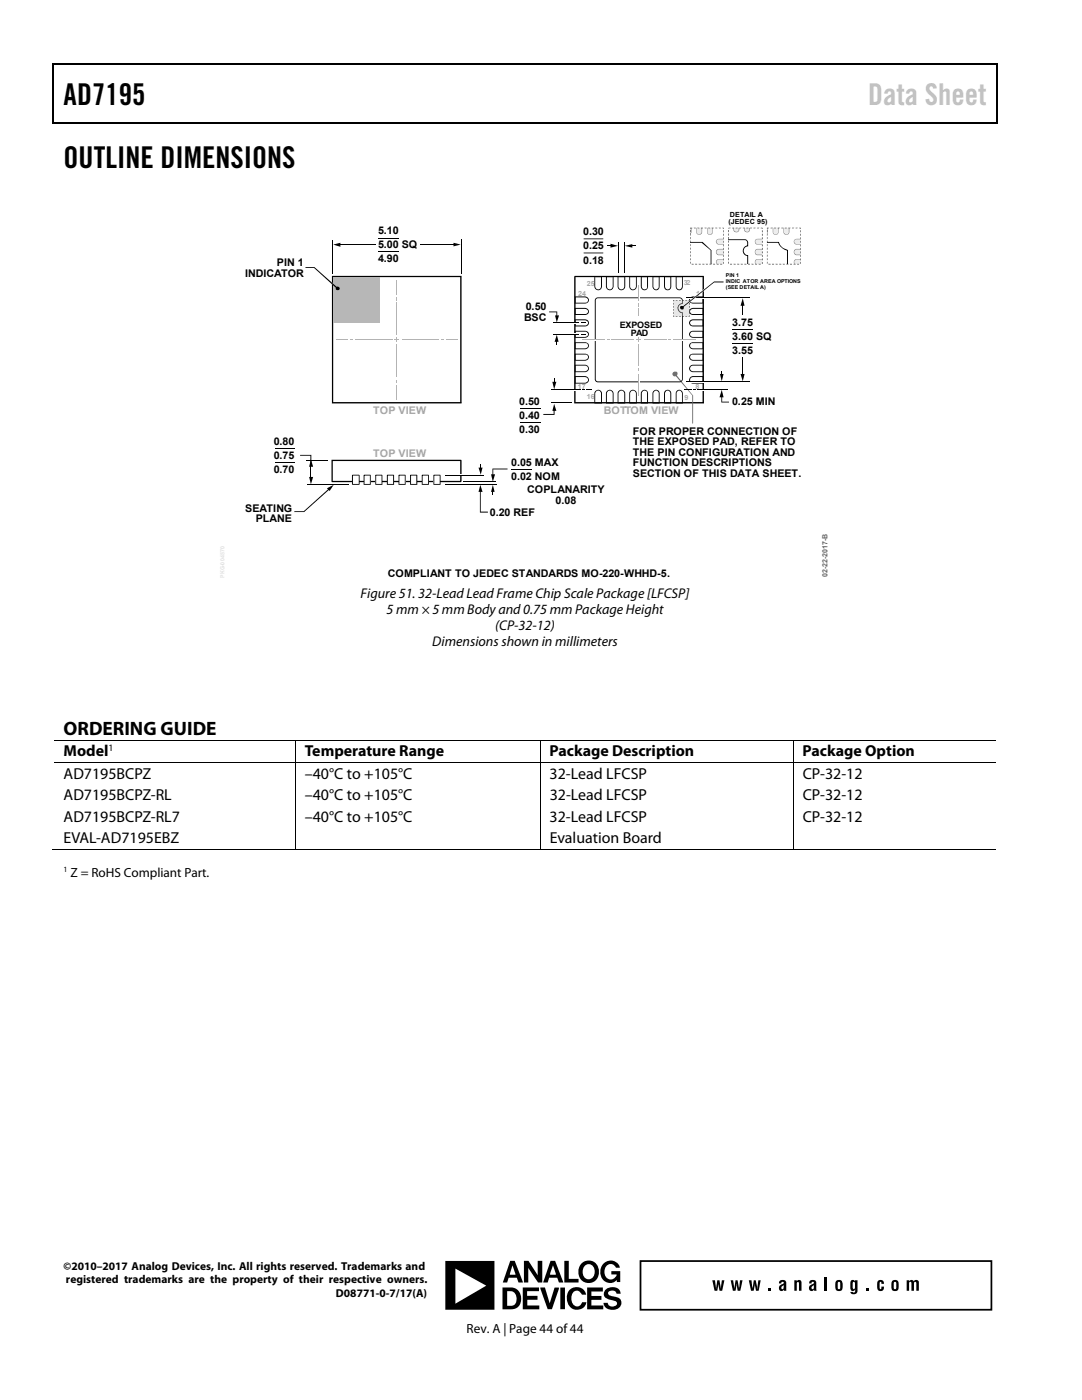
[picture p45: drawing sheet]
<svg xmlns="http://www.w3.org/2000/svg" width="216mm" height="279mm" viewBox="0 0 216 279" stroke-linecap="round" stroke-linejoin="round" font-family="sans-serif">
<defs><g id="words">
<g font-size="6">
<text x="12.7" y="21">AD7195</text>
<text x="12.7" y="33.6">OUTLINE DIMENSIONS</text>
</g>
<text font-size="6" fill="#c0c0c0" x="173.2" y="21">Data Sheet</text>
<text font-size="3.9" x="12.7" y="146.6">ORDERING GUIDE</text>
<g font-size="3.2">
<text x="12.7" y="151">Model</text>
<text x="12.7" y="155.4">AD7195BCPZ</text>
<text x="60.8" y="155.4">–40°C to +105°C</text>
<text x="60.8" y="151">Temperature Range</text>
<text x="109.7" y="151">Package Description</text>
<text x="109.7" y="155.4">32-Lead LFCSP</text>
<text x="160.2" y="151">Package Option</text>
<text x="160.2" y="155.4">CP-32-12</text>
<text x="12.7" y="159.7">AD7195BCPZ-RL</text>
<text x="60.8" y="159.7">–40°C to +105°C</text>
<text x="109.7" y="159.7">32-Lead LFCSP</text>
<text x="160.2" y="159.7">CP-32-12</text>
<text x="12.7" y="164">AD7195BCPZ-RL7</text>
<text x="60.8" y="164">–40°C to +105°C</text>
<text x="109.7" y="164">32-Lead LFCSP</text>
<text x="160.2" y="164">CP-32-12</text>
<text x="12.7" y="168.3">EVAL-AD7195EBZ</text>
<text x="109.7" y="168.3">Evaluation Board</text>
</g>
<g font-size="2.8">
<text x="72" y="119.4">Figure 51. 32-Lead Lead Frame Chip Scale Package [LFCSP]</text>
<text x="77.1" y="122.6">5 mm × 5 mm Body and 0.75 mm Package Height</text>
<text x="98.8" y="125.8">(CP-32-12)</text>
<text x="86.3" y="128.9">Dimensions shown in millimeters</text>
</g>
<g font-size="2.6">
<text x="14.1" y="175">Z = RoHS Compliant Part.</text>
<text x="93.1" y="266">Rev. A | Page 44 of 44</text>
</g>
<g font-size="2.3">
<text x="12.7" y="253.5">©2010–2017 Analog Devices, Inc. All rights reserved. Trademarks and</text>
<text x="13.2" y="256.1">registered trademarks are the property of their respective owners.</text>
<text x="67" y="258.8">D08771-0-7/17(A)</text>
</g>
<g font-size="2.1">
<text x="75.4" y="46.8">5.10</text>
<text x="116.4" y="47">0.30</text>
<text x="55.2" y="53.1">PIN 1</text>
<text x="75.4" y="49.6">5.00 SQ</text>
<text x="75.4" y="52.4">4.90</text>
<text x="116.4" y="49.8">0.25</text>
<text x="116.4" y="52.6">0.18</text>
<text x="48.9" y="55.2">INDICATOR</text>
<text x="104.6" y="64">BSC</text>
<text x="104.9" y="61.8">0.50</text>
<text x="146.1" y="65.1">3.75</text>
<text x="146.1" y="67.9">3.60 SQ</text>
<text x="146.1" y="70.7">3.55</text>
<text x="103.6" y="80.9">0.50</text>
<text x="103.6" y="83.7">0.40</text>
<text x="146.1" y="80.9">0.25 MIN</text>
<text x="54.6" y="88.9">0.80</text>
<text x="103.6" y="86.5">0.30</text>
<text x="126.3" y="86.7">FOR PROPER CONNECTION OF</text>
<text x="126.3" y="88.8">THE EXPOSED PAD, REFER TO</text>
<text x="54.6" y="91.7">0.75</text>
<text x="54.6" y="94.5">0.70</text>
<text x="102" y="92.9">0.05 MAX</text>
<text x="102" y="95.7">0.02 NOM</text>
<text x="126.3" y="91">THE PIN CONFIGURATION AND</text>
<text x="126.3" y="93.1">FUNCTION DESCRIPTIONS</text>
<text x="126.3" y="95.2">SECTION OF THIS DATA SHEET.</text>
<text x="105.2" y="98.4">COPLANARITY</text>
<text x="110.9" y="100.5">0.08</text>
<text x="48.9" y="102.2">SEATING</text>
<text x="51" y="104.2">PLANE</text>
<text x="97.7" y="102.9">0.20 REF</text>
<text x="77.4" y="115.2">COMPLIANT TO JEDEC STANDARDS MO-220-WHHD-5.</text>
</g>
<g font-size="2.1" fill="#a4a6a9">
<text x="74.5" y="82.6">TOP VIEW</text>
<text x="120.5" y="82.6">BOTTOM VIEW</text>
<text x="74.5" y="91.1">TOP VIEW</text>
</g>
<text font-size="1.9" x="21.7" y="149.9">1</text>
<g font-size="1.8">
<text x="123.7" y="65.4">EXPOSED</text>
<text x="125.9" y="67">PAD</text>
</g>
<text font-size="1.6" x="12.7" y="174.1">1</text>
<g font-size="1.4">
<text x="145.4" y="44.7">(JEDEC 95)</text>
<text x="145.6" y="43.3">DETAIL A</text>
</g>
<g font-size="1.4" fill="#a4a6a9">
<text x="115.4" y="59">24</text>
<text x="117.1" y="57">25</text>
<text x="136.4" y="56.9">32</text>
<text x="138.9" y="59">1</text>
<text x="115.3" y="77.6">17</text>
<text x="138.8" y="77.6">8</text>
<text x="117.1" y="79.7">16</text>
<text x="136.6" y="79.7">9</text>
</g>
<text font-size="1.4" fill="#636465" x="165.1" y="115.2" transform="rotate(-90 165.1 115.2)">02-22-2017-B</text>
<g font-size="1.1">
<text x="144.8" y="56.5">INDIC ATOR AREA OPTIONS</text>
<text x="144.8" y="55.2">PIN 1</text>
<text x="144.8" y="57.7">(SEE DETAIL A)</text>
</g>
</g></defs>
<path d="M10.5 12.7h.3v1h-.3zM198.8 12.7h.2v1h-.2zM198.8 12.7h.2v.3h-.2zM198.8 24.4h.2v.3h-.2zM66.1 91.8h25.9l.1 4.3-25.9 .1-.1-4.3h.3v4.1h25.4v-4h-25.6zM114.6 55.1h25.8l.1 25.3-.1-.2v.2h-.2v-25.1h-25.3v24.9h25.5l.1 .3h-25.9z" fill="#000"/>
<path d="M10.5 12.8h188.3M10.7 13.7v11M198.9 13.7v11M10.5 24.5h188.3" fill="none" stroke="#000" stroke-width=".25"/>
<path d="M66.3 47.8v6.8M92 47.8v6.9M103.8 81.6h4M103.8 84.3h4" fill="none" stroke="#000" stroke-width=".2"/>
<path d="M70.3 94.8h1.4v1.9h-1.4z" fill="#fff"/>
<path d="M70.2 94.8h1.6l-.1 2-1.5-.1v-1.9h.2v1.8h1.2v-1.7z" fill="#000"/>
<path d="M72.6 94.8h1.3v1.9h-1.3z" fill="#fff"/>
<path d="M72.6 94.8h1.4v2h-1.4v-2h.1v1.8h1.1v-1.7z" fill="#000"/>
<path d="M75 94.8h1.2v1.9h-1.2z" fill="#fff"/>
<path d="M74.9 94.8h1.4v2h-1.4v-2h.2v1.8h1v-1.7z" fill="#000"/>
<path d="M77.3 94.8h1.2v1.9h-1.2z" fill="#fff"/>
<path d="M77.2 94.8h1.4v2h-1.4v-2h.2v1.8h1v-1.7z" fill="#000"/>
<path d="M79.6 94.8h1.3v1.9h-1.3z" fill="#fff"/>
<path d="M79.5 94.8h1.4v2h-1.4v-2h.2v1.8h1.1v-1.7z" fill="#000"/>
<path d="M81.9 94.8h1.3v1.9h-1.3z" fill="#fff"/>
<path d="M81.8 94.8h1.5v2h-1.5v-2h.2v1.8h1.1v-1.7z" fill="#000"/>
<path d="M84.2 94.8h1.3v1.9h-1.3z" fill="#fff"/>
<path d="M84.2 94.8h1.4v2h-1.4v-2h.1v1.8h1.1v-1.7z" fill="#000"/>
<path d="M86.6 94.8h1.2v1.9h-1.2z" fill="#fff"/>
<path d="M86.5 94.8h1.4v2h-1.4v-2h.2v1.8h1v-1.7zM95.5 93.3h.8l-.4 1.4zM95.8 92.7h.1v1h-.1zM95.8 96.8l.5 1.4h-.8zM95.8 97.9h.1v4.2h1.5v.2h-1.6z" fill="#000"/>
<path d="M61.1 91.8h4.3M61.2 96.7h8.3M88.8 96.7h10.2M92.5 96.1h6.5M102.1 93.6h4.1" fill="none" stroke="#000" stroke-width=".2"/>
<path d="M91.6 94.7h.7v.3h-.7z" fill="#fff"/>
<path d="M88.7 94.8h7.8" fill="none" stroke="#000" stroke-width=".2"/>
<path d="M58.7 102h1.9l5.1-4.5 .1 .1-5.1 4.6h-2zM65.2 97.5l1.4-.7-.8 1.2zM66.2 55.1h25.9v25.3l-.1-.2v.2h-.2v-25.1h-25.3v24.9h25.5l.1 .3h-25.9zM98 94.7h.8l-.5 1.4zM98.3 97.8h.1v1h-.1zM98.3 96.8l.4 1.4h-.7zM98.3 93.5h3v.2h-2.9v1.2h-.1z" fill="#000"/>
<path d="M66 56.5l.1-.2 .7 .5-.2 .2z" fill="#fff"/>
<path d="M66.5 55.3h9.2v9h-9.2z" fill="#b5b7b9"/>
<g fill="#000">
<path d="M61 53.3h1.7l4.8 4.2-.2 .2-4.6-4.2h-1.7zM110.7 62.9h.8l-.4 1.4zM111 67.9h.2v1h-.2zM109.6 62.2h1.6v1h-.2v-.9h-1.4zM111.1 66.8l.4 1.4h-.8z"/>
<circle cx="67.4" cy="57.6" r=".39"/>
</g>
<path d="M148.2 60.7v2.1" fill="none" stroke="#010101" stroke-width=".2"/>
<path d="M148.2 59.5l.4 1.5h-.8z" fill="#010101"/>
<path d="M148.2 71.3v3.6" fill="none" stroke="#010101" stroke-width=".2"/>
<path d="M147.8 74.6h.8l-.4 1.5z" fill="#010101"/>
<path d="M61.7 95.2h.8l-.5 1.5zM59.9 90.8h2.2v2.2h-.2v-2h-2zM62 91.7l.5 1.5h-.8z" fill="#000"/>
<path d="M62 92.9v2.5" fill="none" stroke="#000" stroke-width=".2"/>
<path d="M83.8 48.8h7" fill="none" stroke="#010101" stroke-width=".2"/>
<path d="M90.5 48.5l1.4 .3-1.4 .4z" fill="#010101"/>
<path d="M67.6 48.8h7.3" fill="none" stroke="#010101" stroke-width=".2"/>
<path d="M66.5 48.8l1.4-.3v.8z" fill="#010101"/>
<g fill="#fff">
<path d="M127.4 70.1h.3v.5h-.3z"/>
<path d="M127.4 57.2h.3v.5h-.3z"/>
</g>
<g fill="#000">
<path d="M121.2 49h.9v.2h-.9zM121.8 48.6l1.5 .5-1.5 .3zM125.9 49h.9v.2h-.9zM124.7 49.1l1.5-.4v.7z"/>
<path d="M116.5 47.6v.2h3.9v-.2zM116.5 50.4v.2h3.9v-.2z"/>
</g>
<path d="M75.6 47.5h4M75.6 50.1h4M123.3 48.4v6.1M124.7 48.4v6.1M54.8 89.5h3.9M54.8 92.4h3.9" fill="none" stroke="#000" stroke-width=".2"/>
<g fill="#b1b3b5">
<path d="M79.2 67.3v1z"/>
<path d="M78.7 67.8l1 .1z"/>
<path d="M79.2 75.8v.5z"/>
</g>
<path d="M79.2 76.8v2.9" fill="none" stroke="#b1b3b5" stroke-width=".2"/>
<path d="M79.2 59.4v.6z" fill="#b1b3b5"/>
<path d="M79.2 55.9v3M70.9 67.8h7.4" fill="none" stroke="#b1b3b5" stroke-width=".2"/>
<path d="M70 67.8l.4 .1z" fill="#b1b3b5"/>
<path d="M67 67.8h2.3M80.2 67.8h7.3" fill="none" stroke="#b1b3b5" stroke-width=".2"/>
<path d="M88 67.8l.4 .1z" fill="#b1b3b5"/>
<path d="M79.2 60.4v6.4M79.2 68.8v6.4M89.1 67.8h2.3" fill="none" stroke="#b1b3b5" stroke-width=".2"/>
<g fill="#696a6c">
<path d="M134.6 74.6l.1-.1 3.6 4.4-.1 5.7-.1-5.7z"/>
<circle cx="134.7" cy="74.6" r=".51"/>
</g>
<path d="M118.9 59.5l.4-.1h16.3a.9 .9 0 0 1 .6 1.3 1.22 1.22 0 0 0-.9 .7 .72 .72 0 0 1 .9-.8h-.1a.8 .8 0 0 0-.5-1.1l-16.5 .1-.2 .4v15.9l.4 .2h16.5l.3-.4 .1-13.3a.75 .75 0 0 1-.9-1 1.3 1.3 0 0 0 .9 1v13.3a1.16 1.16 0 0 1-1.5 .6h-15.4a.97 .97 0 0 1-.6-1.2v-15.1z" fill="#000"/>
<g fill="#fff">
<path d="M127.4 69h.3v.6h-.3z"/>
<path d="M127.3 75.9h.3v.5h-.3z"/>
<path d="M118.5 67.7h.5v.2h-.5z"/>
<path d="M135.9 67.7h.5v.2h-.5z"/>
<path d="M127.3 59.2h.3v.5h-.3z"/>
</g>
<g fill="#b1b3b5">
<path d="M127.4 67.3l.1 1z"/>
<path d="M127 67.8l1 .1z"/>
<path d="M127.4 73.6l.1 .5z"/>
</g>
<path d="M127.5 56.8v3.2M122.1 67.8h4.4M127.5 74.6v4.3" fill="none" stroke="#b1b3b5" stroke-width=".2"/>
<path d="M121.1 67.8l.5 .1z" fill="#b1b3b5"/>
<path d="M116.1 67.8h4.5M128.5 67.8h4.4" fill="none" stroke="#b1b3b5" stroke-width=".2"/>
<path d="M133.4 67.8l.5 .1z" fill="#b1b3b5"/>
<path d="M127.5 68.8v4.2M134.4 67.8h4.5" fill="none" stroke="#b1b3b5" stroke-width=".2"/>
<g fill="#b1b3b5">
<path d="M127.4 60.5l.1 .6z"/>
<path d="M127.4 61.6l.1 1.4z"/>
</g>
<g fill="#000">
<path d="M114.7 59.2h2v.2h-1.8v1h1.8a.54 .54 0 0 0 .6-.5 .54 .54 0 0 0-.6-.5v-.1a.58 .58 0 0 1 .8 .6 .95 .95 0 0 1-1.2 .7h-1.6zM118.6 55.1h1.5v2.1h-.2v-1.9h-1.1v1.9a.58 .58 0 0 0 .5 .6 .58 .58 0 0 0 .6-.6h.2a.81 .81 0 0 1-1 .7 .81 .81 0 0 1-.5-1.2zM120.9 55.1h1.5v2.1h-.1v-1.9h-1.2v1.9a.58 .58 0 0 0 .6 .6 .58 .58 0 0 0 .6-.6 .73 .73 0 0 1-.8 .7 .73 .73 0 0 1-.6-.9zM123.2 55.1h1.6v2.1h-.2v-1.9h-1.2v1.9a.58 .58 0 0 0 .6 .6 .58 .58 0 0 0 .6-.6h.2a.81 .81 0 0 1-1.1 .7 .81 .81 0 0 1-.5-1.2zM125.6 55.1h1.5v2.1h-.2v-1.9h-1.2v1.9a.58 .58 0 0 0 .6 .6 .58 .58 0 0 0 .6-.6h.1a.72 .72 0 0 1-.8 .7 .72 .72 0 0 1-.6-.9zM127.9 55.1h1.4v2.1h-.2v-1.9h-1v1.9a.54 .54 0 0 0 .5 .6 .54 .54 0 0 0 .5-.6h.1a.55 .55 0 0 1-.1 .5 .55 .55 0 0 1-.5 .2 .93 .93 0 0 1-.7-1.2zM130.2 55.1h1.4v2.1h-.2v-1.9h-1v1.9a.54 .54 0 0 0 .5 .6 .54 .54 0 0 0 .5-.6h.1a.69 .69 0 0 1-.7 .7 .69 .69 0 0 1-.6-.9zM132.5 55.1h1.4v2.1h-.1v-1.9h-1.1v1.9a.54 .54 0 0 0 .5 .6 .54 .54 0 0 0 .6-.6h.1a.7 .7 0 0 1-.8 .7 .7 .7 0 0 1-.6-.9zM134.8 55.1h1.4v2.1h-.1v-1.9h-1.1v1.9a.54 .54 0 0 0 .5 .6 .54 .54 0 0 0 .6-.6h.1a.69 .69 0 0 1-.8 .7 .69 .69 0 0 1-.6-.9zM137.7 59.4l.3-.2h.3v.1a.58 .58 0 0 0-.6 .5 .58 .58 0 0 0 .4 .6h2.1v-1h-1.9v-.2h2.1v1.4h-.5a3.4 3.4 0 0 1-2.2-.2 .65 .65 0 0 1 0-1zM114.7 75.1h2v.1h-1.8v1.2h1.8a.57 .57 0 0 0 .6-.6 .57 .57 0 0 0-.6-.6v-.1a.76 .76 0 0 1 .8 .8 .76 .76 0 0 1-.9 .7h-1.9zM114.7 72.8h2v.2h-1.8v1.1h1.8a.57 .57 0 0 0 .6-.6 .57 .57 0 0 0-.6-.5v-.1a.72 .72 0 0 1 .8 .8 .72 .72 0 0 1-.9 .6h-1.9z"/>
<path d="M114.7 70.6h2v.2h-1.8v1h1.8a.54 .54 0 0 0 .6-.5 .54 .54 0 0 0-.6-.5v-.1a.69 .69 0 0 1 .8 .7 .69 .69 0 0 1-.9 .6h-1.9zM114.7 68.3h2v.2h-1.8v1h1.8a.54 .54 0 0 0 .6-.5 .54 .54 0 0 0-.6-.5v-.1a.69 .69 0 0 1 .8 .7 .69 .69 0 0 1-.9 .6h-1.9zM114.7 66h2v.2h-1.8v1h1.8a.54 .54 0 0 0 .6-.5 .54 .54 0 0 0-.6-.5v-.1a.69 .69 0 0 1 .8 .7 .69 .69 0 0 1-.9 .6h-1.9zM114.7 63.7h2v.2h-1.8v1.1h1.8a.53 .53 0 0 0 .6-.6 .53 .53 0 0 0-.6-.5v-.1a.69 .69 0 0 1 .8 .8 .69 .69 0 0 1-.9 .6h-1.9zM114.7 61.4h2v.2h-1.8v1.1h1.8a.53 .53 0 0 0 .6-.5 .53 .53 0 0 0-.6-.6 .58 .58 0 0 1 .8 .6 .95 .95 0 0 1-1.2 .7h-1.6zM118.8 78a.76 .76 0 0 1 .8-.2 .76 .76 0 0 1 .5 .7h-.1a.66 .66 0 0 0-.8-.5 .66 .66 0 0 0-.4 .9v1.4h1.1v-1.8h.2v2h-1.5v-2zM121.1 78a.67 .67 0 0 1 .8-.2 .67 .67 0 0 1 .4 .7 .66 .66 0 0 0-.8-.5 .66 .66 0 0 0-.4 .9v1.4h1.2v-1.8h.1v2h-1.5v-2zM123.5 78a.77 .77 0 0 1 .8-.2 .77 .77 0 0 1 .5 .7h-.1a.66 .66 0 0 0-.9-.5 .66 .66 0 0 0-.4 .9v1.4h1.2v-1.8h.2v2h-1.6v-2zM125.8 78a.68 .68 0 0 1 .8-.2 .68 .68 0 0 1 .4 .7 .66 .66 0 0 0-.9-.5 .66 .66 0 0 0-.4 .9v1.4h1.2v-1.8h.2v2h-1.5v-2zM128.1 78a.69 .69 0 0 1 .8-.2 .69 .69 0 0 1 .4 .7h-.1a.62 .62 0 0 0-.8-.5 .62 .62 0 0 0-.3 .9v1.4h1v-1.8h.2v2h-1.4v-2zM130.4 78a.62 .62 0 0 1 .8-.2 .62 .62 0 0 1 .3 .7h-.1a.54 .54 0 0 0-.6-.5 .54 .54 0 0 0-.4 .6v1.7h1v-1.8h.2v2h-1.4v-2zM132.7 78a.64 .64 0 0 1 .8-.2 .64 .64 0 0 1 .4 .7h-.1a.54 .54 0 0 0-.6-.6 .54 .54 0 0 0-.5 .7v1.7h1.1v-1.8h.1v2h-1.4v-2z"/>
<path d="M135 78a.64 .64 0 0 1 .8-.2 .64 .64 0 0 1 .4 .7 .63 .63 0 0 0-.9-.5 .63 .63 0 0 0-.3 .9v1.4h1.1v-1.8h.1v2h-1.4v-2zM137.7 75.3l.3-.2h.3v.1a.62 .62 0 0 0-.6 .6 .62 .62 0 0 0 .7 .6h1.8v-1.2h-1.9v-.1h2.1v1.5h-2.1a.74 .74 0 0 1-.7-.5 .74 .74 0 0 1 .1-.8zM137.7 73l.6-.1a.62 .62 0 0 0-.6 .7 .62 .62 0 0 0 .7 .5h1.8v-1.1h-1.9v-.2h2.1v1.5h-2.1a.73 .73 0 0 1-.7-.5 .73 .73 0 0 1 .1-.8zM137.7 70.8l.6-.2v.2a.55 .55 0 0 0-.6 .6 .55 .55 0 0 0 .7 .4h1.8v-1h-1.9v-.2h2.1v1.4h-.5a3.1 3.1 0 0 1-2.2-.2 .65 .65 0 0 1 0-1zM137.7 68.5l.6-.2v.2a.55 .55 0 0 0-.6 .6 .55 .55 0 0 0 .7 .4h1.8v-1h-1.9v-.2h2.1v1.4h-.5a3.1 3.1 0 0 1-2.2-.2 .65 .65 0 0 1 0-1zM137.7 66.2l.6-.1a.6 .6 0 0 0-.5 .4 .6 .6 0 0 0 .2 .7h2.2v-1h-1.9v-.2h2.1v1.4h-.5a3.1 3.1 0 0 1-2.2-.2 .64 .64 0 0 1 0-1zM137.7 63.9l.6-.2v.2a.54 .54 0 0 0-.6 .6 .54 .54 0 0 0 .7 .5h1.8v-1.1h-1.9v-.2h2.1v1.5h-.5a3.4 3.4 0 0 1-2.2-.2 .69 .69 0 0 1 0-1.1zM137.7 61.7l.3-.2 .3-.1v.2a.58 .58 0 0 0-.5 .4 .58 .58 0 0 0 .3 .7h2.1v-1.1h-1.9v-.2h2.1v1.5h-.5a3.4 3.4 0 0 1-2.2-.2 .65 .65 0 0 1 0-1z"/>
</g>
<path d="M114.4 64.3h.5v.3h-.5z" fill="#fff"/>
<path d="M115.2 64.3h.4v.2h-.4zM115.9 64.3h1v.2h-1z" fill="#000"/>
<path d="M110.4 64.4h4.6" fill="none" stroke="#000" stroke-width=".2"/>
<path d="M114.4 66.5h.5v.3h-.5z" fill="#fff"/>
<path d="M110.2 76.2h.8l-.4 1.5zM110.5 75.6h.2v.9h-.2zM115.2 66.6h.4v.2h-.4zM115.9 66.6h1v.2h-1zM108.4 82.6h2.1v-.9h.2v1.1h-2.3zM110.6 80.6l.4 1.4h-.8z" fill="#000"/>
<path d="M110.4 66.7h4.6M109.9 80.4h4.1" fill="none" stroke="#000" stroke-width=".2"/>
<path d="M114.4 77.7h.5v.3h-.5z" fill="#fff"/>
<path d="M109.9 77.8h5.9" fill="none" stroke="#000" stroke-width=".2"/>
<path d="M116.2 77.7h.5v.2h-.5zM117 77.7h1.2v.2h-1.2z" fill="#000"/>
<path d="M140.2 77.7h.4v.3h-.4z" fill="#fff"/>
<path d="M139.1 77.8h6.1" fill="none" stroke="#000" stroke-width=".2"/>
<path d="M136.5 77.7h1.5v.2h-1.5zM138.2 77.7h.5v.2h-.5zM143.7 74.6h.7l-.4 1.5zM143.9 74h.2v1h-.2zM144 77.8l.4 1.5h-.8zM143.9 79h.2v1.2h1.4v.1h-1.6z" fill="#000"/>
<path d="M137.5 59.4h3v.2h-3z" fill="#fff"/>
<path d="M136.9 59.4h12.6" fill="none" stroke="#000" stroke-width=".2"/>
<path d="M137.5 76.1h3v.3h-3z" fill="#fff"/>
<path d="M136.9 76.2h12.6M146.1 65.8h4M146.1 68.5h4" fill="none" stroke="#000" stroke-width=".2"/>
<path d="M134.4 60h1.7v.5a.73 .73 0 0 0-.8 .9 1.37 1.37 0 0 1 .9-.8v-.6h1.3l.1 3.1h-1.4v-.7a1.29 1.29 0 0 1-.9-1 .95 .95 0 0 0 .8 1.1v.6h-1.7z" fill="#e5e6e7"/>
<g fill="#616365">
<path d="M137.6 61.9v.6l-.1-.3z"/>
<path d="M137.5 60l.1 .2z"/>
<path d="M135.2 61.4a1.05 1.05 0 0 0 .9 1.1v.6h.1v-.7a1.42 1.42 0 0 1-.9-1zM136.1 60v.5a.75 .75 0 0 0-.8 .9 1.17 1.17 0 0 1 .9-.8v-.6z"/>
</g>
<g fill="#000">
<path d="M137.3 60l.3-.1v.2zM134.4 59.9l.2 .1-.3 .1zM134.3 62.9l.3 .3-.3-.1zM137.3 63.1l.3-.2v.3z"/>
<path d="M136.7 60h.5zM136.1 60h.4zM135.4 60h.5zM134.8 59.9l.4 .1z"/>
<path d="M134.3 60.5l.1 .3v-.4zM134.4 61v.4zM134.4 61.6v.5zM134.3 62.3l.1 .4v-.4z"/>
<path d="M134.8 63.1l.4 .1zM135.4 63.1h.5zM136.1 63.1h.4zM136.7 63.1h.5z"/>
<path d="M137.5 62.3l.1 .4v-.4zM137.5 61.7l.1 .4v-.5zM137.5 61.1l.1 .3v-.4zM137.5 60.5l.1 .3v-.4z"/>
</g>
<path d="M137 60.5l3.5-2.8 .1 .2-3.4 2.8z" fill="#fff"/>
<g fill="#000">
<path d="M136 61.4l6.5-5.2h1.9v.2h-1.9l-6.3 5z"/>
<circle cx="136.1" cy="61.4" r=".38"/>
</g>
<path d="M158.6 48l.3-.2h.8v.9h-.8a.53 .53 0 0 1-.3-.7z" fill="#eceded"/>
<path d="M158.5 47.9l.4-.2 .8 .1a1.18 1.18 0 0 0-1.1 .2 .54 .54 0 0 0 0 .5 .54 .54 0 0 0 .6 .2l.5 .1a1.13 1.13 0 0 1-1.2-.3z" fill="#707275"/>
<path d="M158.7 49.9l1-.1v1a.99 .99 0 0 1-1.1-.2l-.1-.3z" fill="#eceded"/>
<path d="M158.7 49.8l1-.1v.1a1 1 0 0 0-1.1 .2 .54 .54 0 0 0 0 .6 .54 .54 0 0 0 .6 .2h.5v.1h-.8a.64 .64 0 0 1-.5-.5 .64 .64 0 0 1 .3-.6z" fill="#707275"/>
<path d="M158.7 51.9l1-.1v.9h-1.1a.48 .48 0 0 1 .1-.8z" fill="#eceded"/>
<path d="M158.7 51.8h1a.99 .99 0 0 0-1.1 .3l-.1 .2 .1 .4-.2-.4z" fill="#707275"/>
<path d="M156.4 45.5h1a1.26 1.26 0 0 1-.2 1.2 .55 .55 0 0 1-.6 0 .55 .55 0 0 1-.2-.6z" fill="#eceded"/>
<path d="M156.3 45.5l.1 .9a.51 .51 0 0 0 .7 .4 .51 .51 0 0 0 .3-.7v-.6h.1a1.24 1.24 0 0 1-.3 1.3 .61 .61 0 0 1-.7-.1 .61 .61 0 0 1-.2-.6z" fill="#707275"/>
<path d="M154.3 45.5h1a1.26 1.26 0 0 1-.2 1.2l-.3 .1-.5-.3z" fill="#eceded"/>
<path d="M154.2 45.5h.1a1.16 1.16 0 0 0 .2 1.2l.3 .1 .4-.3 .1-1a1.29 1.29 0 0 1-.2 1.3 .61 .61 0 0 1-.7-.1 .61 .61 0 0 1-.2-.6z" fill="#707275"/>
<path d="M153 45.5v1.1z" fill="#eceded"/>
<path d="M153.1 45.5l.1 .9-.2 .3z" fill="#707275"/>
<path d="M153 48.3h2.3a2.86 2.86 0 0 0 1.9 1.7v2.7h-.2v-2.7h.1a2.68 2.68 0 0 1-1.8-1.6v.1h-2.3z" fill="#000"/>
<path d="M143 48l.4-.2h1v.9h-1a.53 .53 0 0 1-.4-.7z" fill="#eceded"/>
<path d="M142.9 47.9l.5-.2 .9 .1a1.36 1.36 0 0 0-1.3 .2 .55 .55 0 0 0 .1 .6 .55 .55 0 0 0 .6 .1l.6 .1a1.25 1.25 0 0 1-1.4-.4z" fill="#707275"/>
<path d="M143.2 49.9l1.2-.1v1h-1a.53 .53 0 0 1-.4-.4 .53 .53 0 0 1 .2-.5z" fill="#eceded"/>
<path d="M143 49.9l.4-.2h1v.1h-1a.54 .54 0 0 0-.4 .7 .54 .54 0 0 0 .7 .3h.7l-.1 .1a1.23 1.23 0 0 1-1.4-.4z" fill="#707275"/>
<path d="M143.2 51.9l1.2-.1v.9h-1.3a.49 .49 0 0 1 .1-.8z" fill="#eceded"/>
<path d="M143 51.9l.4-.2h1l-1 .1a.51 .51 0 0 0-.4 .3 .51 .51 0 0 0 .1 .6h-.1a.51 .51 0 0 1 0-.8z" fill="#707275"/>
<path d="M141.2 45.5h1v.9a.52 .52 0 0 1-.7 .4 .52 .52 0 0 1-.3-.7z" fill="#eceded"/>
<path d="M141.1 45.5h.1a1.22 1.22 0 0 0 .2 1.2 .55 .55 0 0 0 .6 0 .55 .55 0 0 0 .2-.6v-.6v.9a.6 .6 0 0 1-.7 .5 .6 .6 0 0 1-.4-.8z" fill="#707275"/>
<path d="M139 45.5h1v.9a.51 .51 0 0 1-.6 .4 .51 .51 0 0 1-.4-.7z" fill="#eceded"/>
<path d="M138.9 45.5h.1a1.22 1.22 0 0 0 .2 1.2 .54 .54 0 0 0 .6 0 .54 .54 0 0 0 .2-.6v-.6h.1v.9a.6 .6 0 0 1-.7 .5 .6 .6 0 0 1-.5-.8z" fill="#707275"/>
<path d="M137.7 45.5h.2v.9l-.2 .2z" fill="#eceded"/>
<path d="M137.9 45.5h.1v.9l-.3 .3 .2-.3z" fill="#707275"/>
<path d="M137.7 48.3h2.5l1.8 1.7v2.7h-.2v-2.7l-1.8-1.5h-2.3z" fill="#000"/>
<path d="M150.8 48l.4-.2h.8v.9h-.8a.53 .53 0 0 1-.4-.7z" fill="#eceded"/>
<path d="M150.9 47.7l1.1 .1a1.33 1.33 0 0 0-1.2 .2 .54 .54 0 0 0 0 .6 .54 .54 0 0 0 .6 .1l.6 .1h-.8a.59 .59 0 0 1-.6-.4 .59 .59 0 0 1 .3-.7z" fill="#707275"/>
<path d="M150.9 49.9l1.1-.1v1a1.11 1.11 0 0 1-1.2-.2l-.1-.3z" fill="#eceded"/>
<path d="M150.8 49.9l.4-.2h.8v.1a1.13 1.13 0 0 0-1.2 .2 .54 .54 0 0 0 0 .7 .54 .54 0 0 0 .6 .1h.6v.1h-.8a.66 .66 0 0 1-.4-1z" fill="#707275"/>
<path d="M150.9 51.9l1.1-.1v.9h-1.2l-.1-.4z" fill="#eceded"/>
<path d="M150.8 51.9l.4-.2 .8 .1a1.11 1.11 0 0 0-1.2 .3l-.1 .6-.1-.4z" fill="#707275"/>
<path d="M145.3 47.8h3.4a1.01 1.01 0 0 1 .5 1.4 .94 .94 0 0 0-.8 .9 .94 .94 0 0 0 .9 .9v1.7h-.2v-1.7h.1a.97 .97 0 0 1-1-1 .97 .97 0 0 1 1-.9h-.1v-.6a.69 .69 0 0 0-.9-.6h-2.9z" fill="#000"/>
<path d="M148.6 45.5h.9v.3a.49 .49 0 0 1-.5 .5 .49 .49 0 0 1-.4-.5z" fill="#eaeaeb"/>
<path d="M148.5 45.5h.1a.56 .56 0 0 0 .1 .6 .56 .56 0 0 0 .6 .1l.2-.1v-.6a.62 .62 0 0 1-.5 .9 .62 .62 0 0 1-.5-.9z" fill="#5c5d60"/>
<path d="M146.4 45.5h1v.3a.49 .49 0 0 1-.5 .5 .49 .49 0 0 1-.5-.5z" fill="#eaeaeb"/>
<path d="M146.3 45.5h.1a.56 .56 0 0 0 .2 .6 .56 .56 0 0 0 .6 .1l.2-.1v-.6a.62 .62 0 0 1-.5 .9 .62 .62 0 0 1-.6-.9z" fill="#5c5d60"/>
<g fill="#000">
<path d="M142.1 255.5h.6l.2 1.7 .2-1.7h.5l.2 1.7 .2-1.7h.5l-.4 2.1h-.5l-.3-1.4-.2 1.4h-.5zM145.8 255.5h.5l.2 1.7 .3-1.7h.4l.3 1.7 .2-1.7h.5l-.5 2.1h-.5l-.2-1.4-.2 1.4h-.6zM149.4 255.5h.5l.3 1.7 .2-1.7h.4l.3 1.7 .2-1.7h.5l-.4 2.1h-.5l-.3-1.4-.2 1.4h-.5zM153.2 257.1h.6v.5h-.6zM158.5 255.5h.5v.2a.5 .5 0 0 1 .4-.3 .5 .5 0 0 1 .5 .3v1.9h-.5v-1.6l-.2-.2-.2 .2v1.6h-.5zM164.5 254.8h.6v2.8h-.6zM172.9 257.1h.5v.5h-.5zM175.2 255.6a.69 .69 0 0 1 .8-.1 .69 .69 0 0 1 .4 .7h-.5l-.1-.3h-.2v1.3h.2l.1-.4h.5a.7 .7 0 0 1-.6 .9 .7 .7 0 0 1-.8-.8l.1-1.1zM180.9 255.5h.5v.2l.3-.2h.4l.2 .2a.55 .55 0 0 1 .6-.3 .55 .55 0 0 1 .4 .5v1.7h-.5v-1.6l-.2-.2-.2 .2v1.6h-.5v-1.6l-.3-.2-.2 .2v1.6h-.5z"/>
<path d="M137.7 45.5l.1 .2v-.1h.3zM137.7 45.9l.1 .5zM137.7 46.6l.1 .5zM137.7 47.3l.1 .5zM137.7 48l.1 .5zM137.7 48.7l.1 .5zM137.7 49.4l.1 .5zM137.7 50.1l.1 .5zM137.7 50.8l.1 .5zM137.7 51.5l.1 .5zM137.7 52.2l.1 .5zM138 52.7l.4 .1v-.1zM138.7 52.7l.4 .1v-.1zM139.4 52.7l.4 .1v-.1zM140.1 52.7l.4 .1v-.1zM140.8 52.7l.4 .1v-.1zM141.5 52.7l.5 .1v-.1zM142.2 52.7l.5 .1v-.1zM143 52.7l.4 .1v-.1zM143.7 52.7l.4 .1v-.1zM144.5 52.2l-.1 .5zM144.4 51.6l.1 .4v-.5zM144.5 50.8l-.1 .5zM144.4 50.2l.1 .4v-.5zM144.5 49.4l-.1 .5zM144.4 48.8l.1 .4v-.5zM144.5 48l-.1 .5zM144.5 47.3l-.1 .5zM144.5 46.6l-.1 .5zM144.5 45.9l-.1 .5zM144.1 45.5l.4 .2v-.2zM143.4 45.5l.4 .1zM142.7 45.5l.4 .1zM142 45.5l.4 .1zM141.2 45.5l.5 .1zM140.5 45.5l.5 .1zM139.8 45.5l.5 .1zM139.1 45.5l.5 .1zM138.4 45.5l.5 .1z"/>
<path d="M145.4 45.5v.2l.4-.2zM145.4 45.9v.5l.1-.1v-.4zM145.4 46.6v.5l.1-.1v-.4zM145.4 47.3v.5l.1-.1v-.4zM145.4 48v.5l.1-.1v-.4zM145.4 48.7v.5l.1-.1v-.4zM145.4 49.4v.5l.1-.1v-.4zM145.4 50.1v.5l.1-.1v-.4zM145.4 50.8v.5l.1-.1v-.4zM145.4 51.5v.5l.1-.1v-.4zM145.4 52.2v.5l.1-.1v-.4zM145.6 52.7l.5 .1v-.1zM146.3 52.7l.5 .1v-.1zM147 52.7l.5 .1v-.1zM147.8 52.7l.4 .1v-.1zM148.5 52.7l.4 .1v-.1zM149.2 52.7l.4 .1v-.1zM149.9 52.7l.4 .1v-.1zM150.6 52.7l.5 .1v-.1zM151.3 52.7l.5 .1v-.1zM152 52.2v.5h.1zM152 51.5v.5h.1zM152 50.8v.5h.1zM152 50.1v.5h.1zM152 49.4v.5h.1zM152 48.7v.5h.1zM152 48v.5h.1zM152 47.3v.5h.1zM152 46.6v.5h.1zM152 45.9v.5h.1zM151.8 45.5l.3 .2v-.2zM151.1 45.5h.4zM150.3 45.5h.5zM149.6 45.5h.5zM148.9 45.5h.5zM148.2 45.5h.5zM147.5 45.5h.5zM146.8 45.5h.4zM146.1 45.5h.4z"/>
<path d="M153 45.5v.2l.5-.2zM153 45.9v.5zM153 46.6v.5zM153 47.3v.5zM153 48v.5zM153 48.7v.5zM153 49.4v.5zM153 50.1v.5zM153 50.8v.5zM153 51.5v.5zM153 52.2v.5zM153.3 52.7l.5 .1v-.1zM154 52.7l.5 .1v-.1zM154.7 52.7l.5 .1v-.1zM155.4 52.7l.5 .1v-.1zM156.1 52.7l.5 .1v-.1zM156.9 52.7l.4 .1v-.1zM157.6 52.7l.4 .1v-.1zM158.3 52.7l.5 .1v-.1zM159 52.7l.4 .1v-.1zM159.7 52.2l.1 .5zM159.7 51.5l.1 .5zM159.7 50.8l.1 .5zM159.7 50.1l.1 .5zM159.7 49.4l.1 .5zM159.7 48.7l.1 .5zM159.7 48l.1 .5zM159.7 47.3l.1 .5zM159.7 46.6l.1 .5zM159.7 45.9l.1 .5zM159.4 45.5l.4 .2v-.2zM158.8 45.5h.4zM158 45.5h.5zM157.3 45.5h.5zM156.6 45.5h.4zM155.9 45.5h.4zM155.2 45.5h.4zM154.5 45.5h.4zM153.8 45.5h.4z"/>
<path d="M104.5 251.6h1l1.8 2.9v-2.9h.9v4.3h-.8l-2-2.9v2.9h-.9zM112.6 251.6h.9v3.6h1.9v.7h-2.8zM109.9 251.6h.9l1.6 4.3h-.9l-.3-.9h-1.6l-.3 .9h-.9zM101.8 251.6h.9l1.7 4.3h-.9l-.4-.9h-1.6l-.3 .9h-.9zM116.2 252a2.12 2.12 0 0 1 2.5 0 2.12 2.12 0 0 1 .7 2.5 2.1 2.1 0 0 1-2.7 1.4 2.1 2.1 0 0 1-1.2-2.8zM120.6 252.1a1.88 1.88 0 0 1 3.1 .9h-.8a1.24 1.24 0 0 0-1.5-.7 1.24 1.24 0 0 0-.8 1.5 1.24 1.24 0 0 0 .9 1.5 1.24 1.24 0 0 0 1.5-1h-1v-.6h1.8v2.2h-.7v-.5a1.93 1.93 0 0 1-2.3 .5 1.93 1.93 0 0 1-1-2.1l.3-1.2zM88.9 251.7h9.8v9.7h-9.8zM107.8 256.9h.9l1 3.2 1-3.1h.8l-1.4 4.3h-.8zM117.2 256.9h3.1v.8h-2.3v.9h2v.6v.2h-2v1.1h2.4v.8h-3.2zM104.3 256.9h3.2v.8h-2.3v.9h2.1v.8h-2.1v1.1h2.4v.8h-3.3zM100.3 256.9h.9a2.25 2.25 0 0 1 2.7 1.6 2.25 2.25 0 0 1-1.3 2.7l-2.3 .1zM111.8 257h.9v4.3h-.9zM113.7 257.3a1.94 1.94 0 0 1 3.3 1.1h-.8a1.07 1.07 0 0 0-1.1-.8 1.07 1.07 0 0 0-1 .9 1.69 1.69 0 0 0 1.1 2.2 1.12 1.12 0 0 0 1-.8h.8a1.94 1.94 0 0 1-1.9 1.5 1.94 1.94 0 0 1-1.9-1.6 2.49 2.49 0 0 1 .5-2.5zM120.9 257.3a1.73 1.73 0 0 1 2.9 .9h-.7a.91 .91 0 0 0-.9-.7 .91 .91 0 0 0-.9 .6 1.12 1.12 0 0 0 1.3 .7 1.3 1.3 0 0 1 1.4 1.1 1.3 1.3 0 0 1-1.2 1.4 1.72 1.72 0 0 1-2.4-1.3h.9a.97 .97 0 0 0 .8 .8 .97 .97 0 0 0 1-.7 1.08 1.08 0 0 0-1.2-.7 1.2 1.2 0 0 1-1.3-.7 1.2 1.2 0 0 1 .3-1.4zM110.3 252.5l-.5 1.9h1.1zM102.3 252.5l-.6 1.9h1.1zM116.6 252.8a1.59 1.59 0 0 0 .8 2.5 1.55 1.55 0 0 0 1.3-1.5 1.55 1.55 0 0 0-1.2-1.5l-.5 .1zM90.9 253.2v7l6.1-3.6zM101.2 257.7v2.9h.5a1.26 1.26 0 0 0 1.3-1.8 1.39 1.39 0 0 0-1.8-1.1z"/>
<path d="M155.6 255.6a.74 .74 0 0 1 .8-.2 .74 .74 0 0 1 .5 .7v1.5h-.5v-.2a.57 .57 0 0 1-.8 .2 .57 .57 0 0 1-.1-.9l.9-.6-.3-.3-.1 .1-.1 .2h-.5zM156 256.8l-.1 .4 .2 .1 .2-.1 .1-.7z"/>
<path d="M161.6 255.6a.72 .72 0 0 1 .8-.2 .72 .72 0 0 1 .5 .7v1.5h-.4v-.2a.61 .61 0 0 1-1 .1 .61 .61 0 0 1 .1-1l.8-.4-.1-.3h-.1l-.2 .1-.1 .2h-.4zM162 256.8l-.1 .4 .3 .1 .1-.1 .1-.7z"/>
<path d="M166.8 255.6a.74 .74 0 0 1 .9-.1 .74 .74 0 0 1 .4 .7 1.05 1.05 0 0 1-.7 1.5l-.4-.1a1.95 1.95 0 0 1-.2-2zM167.2 255.9v1.2l.2 .2 .2-.2 .1-1.1-.1-.1z"/>
<path d="M169.8 255.6l.1-.1a.46 .46 0 0 1 .7 .2v-.2h.5v1.6a.87 .87 0 0 1-.3 1 .87 .87 0 0 1-1 0l-.1-.3 .6 .2a.39 .39 0 0 0 .3-.6 .51 .51 0 0 1-.7 .2 .51 .51 0 0 1-.2-.7zM170.2 255.9v1.2l.3 .1a1.31 1.31 0 0 0-.1-1.4z"/>
<path d="M178 255.6a.74 .74 0 0 1 .9-.1 .74 .74 0 0 1 .4 .7 1.06 1.06 0 0 1-.7 1.5l-.4-.1a1.53 1.53 0 0 1-.3-1.7zM178.4 255.9l-.1 1.2 .3 .2 .2-.2v-1.1v-.1z"/>
</g>
<path d="M10.8 147.7h188M10.8 152.2h188M58.9 147.8v4.3M58.9 152.3v17.4M107.8 147.8v4.3M107.8 152.3v17.4M158.3 147.8v4.3M158.3 152.3v17.4M10.5 169.6h48.3M59 169.6h48.7M107.8 169.6h50.4M158.4 169.6h40.4" fill="none" stroke="#000" stroke-width=".2"/>
<path d="M127.8 251.7h70v9.7h-70z" fill="none" stroke="#000" stroke-width=".35"/>
<use href="#words"/>
</svg>
